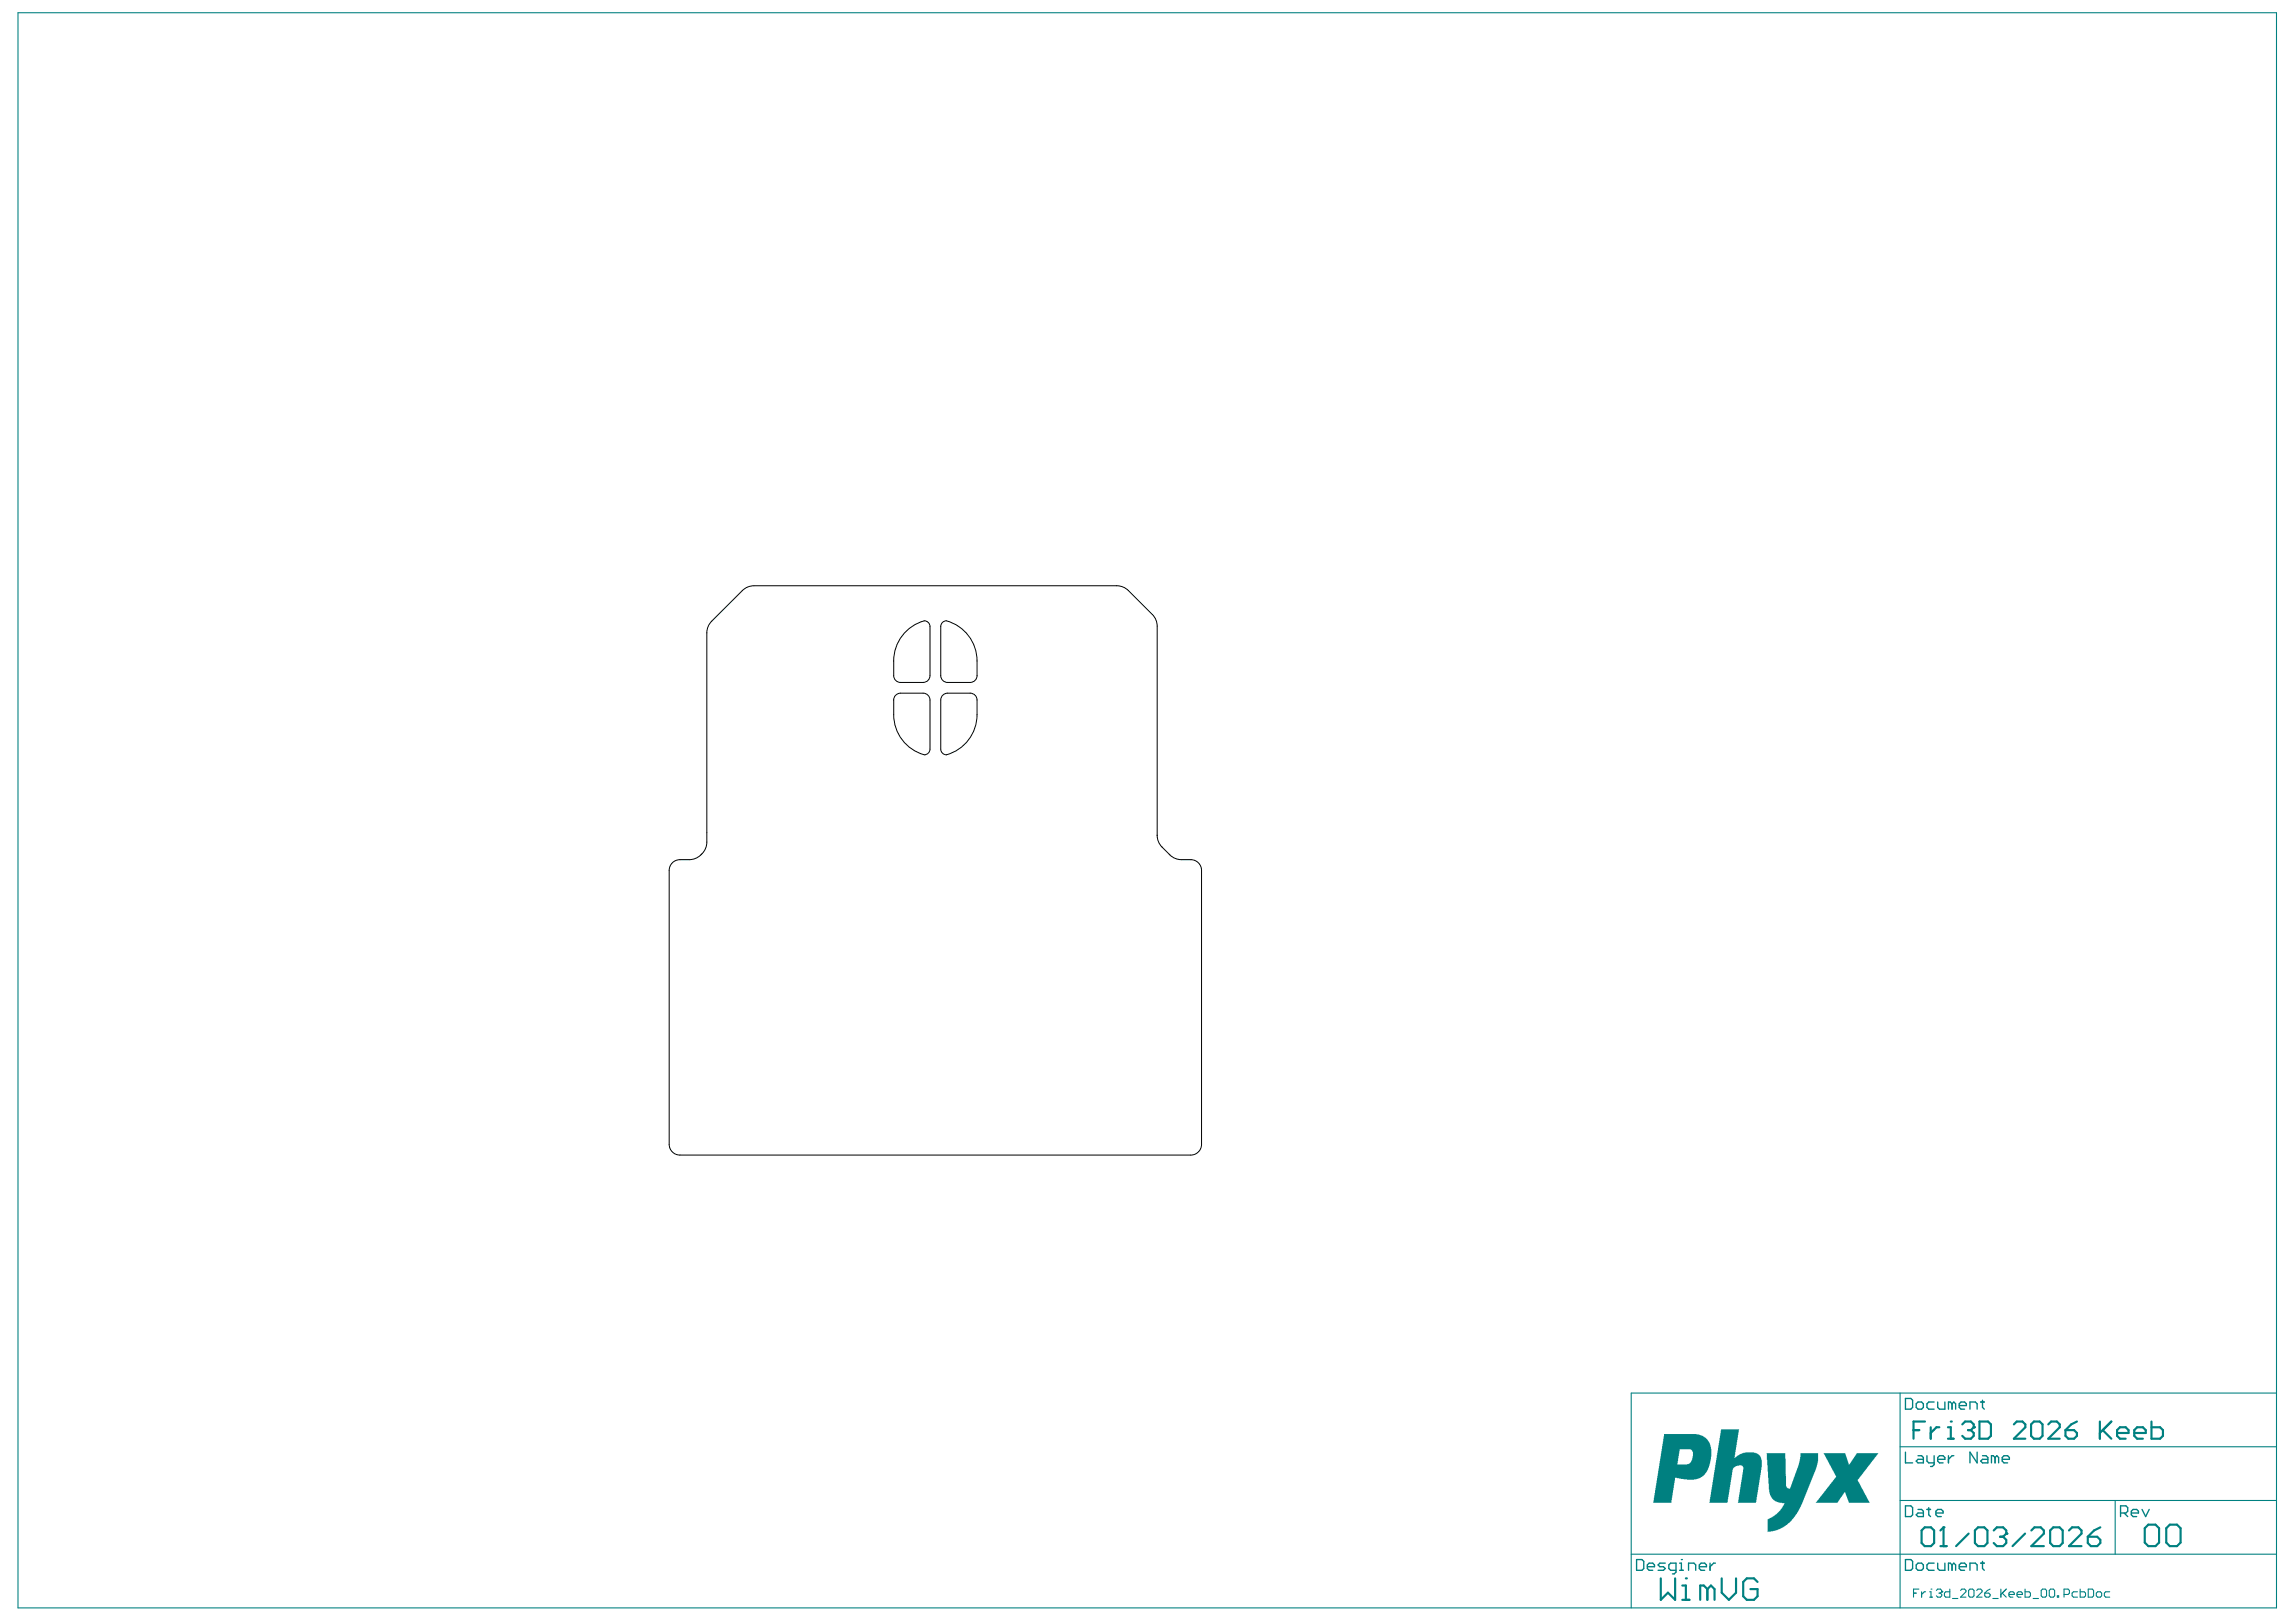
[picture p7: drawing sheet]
<svg xmlns="http://www.w3.org/2000/svg" width="297mm" height="210mm" viewBox="0 0 297 210" stroke-linecap="round" stroke-linejoin="round" font-family="sans-serif">
<g fill="#008080">
<path d="M222.7 185h2.3l-.6 3.7 .7-.5 .7-.2h1.3l.4 .2 .3 .4 .1 .4v.9l-.7 4.6h-2.4l.7-4.2a.58 .58 0 0 0-.1-.6h-.7l-.3 .2a.59 .59 0 0 0-.3 .6l-.6 4h-2.4z"/>
<path d="M228.5 188.1h2.5l.1 4.2v.2l.3 .2 .2-.1 1.1-3.1 .2-.9v-.5h2.3v1l-.3 1.3-1.9 4.6-.8 1.2-1 1.2-1 .5-.8 .3-.7 .1v-1.2a.45 .45 0 0 1 .4-.7l.7-.4 .6-.6 .5-.9h-.7l-.6-.2-.4-.4-.2-.4-.2-.7z"/>
<path d="M235.9 188.1h2.8l.5 1.4 .2-.1 .8-1.3h2.8l-2.6 3.3a.38 .38 0 0 0 .1 .5l1.4 2.6h-2.7l-.5-1.4h-.1l-.9 1.4h-2.8l2.2-2.8 .2-.3a.34 .34 0 0 0 .1-.6z"/>
<path d="M215.3 185.6h4.2l.8 .2 .6 .5 .4 .7 .1 .5-.1 1.4-.2 .8-.3 .7-.5 .6-.3 .2-.8 .3h-.9l-1.6-.3-.5 3.3h-2.3zM217.3 187.5l-.3 2h1.3l.3-.1 .3-.5 .1-.7a.57 .57 0 0 0-.3-.7z"/>
</g>
<g fill="none" stroke="#008080" stroke-width=".14">
<path d="M2.3 1.6h292.2v206.5h-292.2zM245.8 187.2h48.7M245.8 194.2h48.7M245.8 180.3v27.8M273.6 194.2v6.9M294.5 180.3h-83.5v27.8M211 201.1h83.5M247.6 206.2h.3M248.3 205.6h-.7v1.1M248.6 206v.7M249.1 206h-.2l-.3 .3M249.6 206h.2v.7"/>
<path d="M249.6 206.7h.4M249.8 205.6h.1M250.5 205.8l.2-.2h.3l.2 .2v.2M250.9 206.2h.1M251 206.2l.2 .1v.2l-.2 .2h-.3l-.2-.2M251.2 206h.1M251.2 206l-.2 .2M252.3 205.6v1.1h-.6l-.1-.2v-.3l.1-.2h.6M252.6 206.9h.7M253.6 205.8l.2-.2h.4l.1 .2v.2l-.7 .7h.7M254.7 205.8l.2-.2h.3l.2 .2v.7l-.2 .2h-.3l-.2-.2zM255.7 205.8l.2-.2h.3l.2 .2v.2l-.7 .7h.7"/>
<path d="M256.8 206.2h.5l.2 .1v.2l-.2 .2h-.4l-.1-.2zM257.5 205.6l-.4 .2-.3 .4M257.8 206.9h.7M258.9 205.6v1.1M259 206.2l.6 .5M259.6 205.6l-.7 .7M259.9 206.3h.7v-.1l-.2-.2h-.3l-.2 .2v.3l.2 .2h.3M260.9 206.3h.7v-.1l-.1-.2h-.4l-.2 .2v.3l.2 .2h.4M262 205.6v1.1h.5l.2-.2v-.3l-.2-.2h-.5M263 206.9h.7M264.1 205.8l.1-.2h.4l.2 .2v.7l-.2 .2h-.4l-.1-.2zM265.1 205.8l.2-.2h.3l.2 .2v.7l-.2 .2h-.3l-.2-.2z"/>
<path d="M266.2 206.5h.1v.2h-.1zM267 206.3h.6l.1-.1v-.4l-.1-.2h-.6v1.1M268.8 206h-.6l-.1 .2v.3l.1 .2h.6M269.1 205.6v1.1h.5l.2-.2v-.3l-.2-.2h-.5M270.2 205.6h.5l.2 .2v.7l-.2 .2h-.5zM271.2 206.2l.2-.2h.3l.2 .2v.3l-.2 .2h-.3l-.2-.2zM272.9 206h-.5l-.2 .2v.3l.2 .2h.5"/>
</g>
<g fill="none" stroke="#008080" stroke-width=".17">
<path d="M246.5 181h.7l.2 .2v.9l-.2 .3h-.7zM246.5 187.9v1.4h.9M246.5 194.9h.7l.2 .2v.9l-.2 .3h-.7zM247.9 181.7l.2-.3h.5l.2 .3v.4l-.2 .3h-.5l-.2-.3zM248.1 188.4h.5l.2 .2v.7h-.7l-.2-.2 .2-.3h.7M248.1 195.3h.5l.2 .3v.7h-.7l-.2-.3 .2-.2h.7M249.3 188.4v.7l.2 .2h.7M249.3 195.3h.5M249.5 195.1v.9l.3 .3M250.2 181.4h-.7l-.2 .3v.4l.2 .3h.7M250.2 188.4v1.1l-.2 .3h-.2M250.5 195.8h.9v-.2l-.3-.3h-.4l-.2 .3v.4l.2 .3h.4"/>
<path d="M250.7 181.4v.7l.2 .3h.7v-1M250.7 188.8h.9v-.2l-.2-.2h-.5l-.2 .2v.5l.2 .2h.5M252.1 188.4v.9M252.5 181.7l-.2-.3h-.2v1M252.5 181.7v.7M252.5 181.7l.3-.3 .2 .3v.7M252.8 188.4h-.3l-.4 .4M253.5 181.9h.9v-.2l-.2-.3h-.5l-.2 .3v.4l.2 .3h.5M254.9 182.4v-1h.7l.2 .3v.7M255.8 187.9v1.4l-.9-1.4v1.4M256.2 181.4h.5M256.5 188.4h.4l.3 .2v.7h-.7l-.3-.2 .3-.3h.7"/>
<path d="M256.5 181.2v.9l.2 .3M258.1 188.6l-.2-.2h-.3v.9M258.1 188.6v.7M258.1 188.6l.2-.2 .3 .2v.7M259 188.8h1v-.2l-.3-.2h-.4l-.3 .2v.5l.3 .2h.4M274.3 195.8h.7l.3-.2v-.5l-.3-.2h-.7v1.4M274.8 195.8l.5 .5M275.7 195.8h1v-.2l-.3-.3h-.4l-.3 .3v.4l.3 .3h.4M277.1 195.3l.5 1 .4-1M211.7 201.8h.7l.3 .3v.9l-.3 .2h-.7zM213.1 202.7h.9v-.2l-.2-.2h-.4l-.3 .2v.5l.3 .2h.4M215.4 202.3h-.7l-.2 .2 .2 .2h.5l.2 .3-.2 .2h-.7"/>
<path d="M216.8 203.2h-.7l-.2-.2v-.5l.2-.2h.7v1.1l-.2 .3h-.2M217.3 203.2h.5M217.3 202.3h.2v.9M217.5 201.8h.1M218.5 203.2v-.9h.6l.3 .2v.7M219.8 202.7h1v-.2l-.3-.2h-.4l-.3 .2v.5l.3 .2h.4M221.2 202.3v.9M221.9 202.3h-.2l-.5 .4M246.5 201.8h.7l.2 .3v.9l-.2 .2h-.7zM247.9 202.5l.2-.2h.5l.2 .2v.5l-.2 .2h-.5l-.2-.2zM250.2 202.3h-.7l-.2 .2v.5l.2 .2h.7M250.7 202.3v.7l.2 .2h.7v-.9"/>
<path d="M252.5 202.5l-.2-.2h-.2v.9M252.5 202.5v.7M252.5 202.5l.3-.2 .2 .2v.7M253.5 202.7h.9v-.2l-.2-.2h-.5l-.2 .2v.5l.2 .2h.5M254.9 203.2v-.9h.7l.2 .2v.7M256.2 202.3h.5M256.5 202.1v.9l.2 .2"/>
</g>
<g fill="none" stroke="#008080" stroke-width=".28">
<path d="M247.6 185.1h.7M248.6 198.1l.4-.4h.8l.4 .4v1.6l-.4 .4h-.8l-.4-.4zM249 184h-1.4v2.2M249.8 184.7v1.5M250.9 184.7h-.4l-.7 .7M251.4 197.7h.1M251.4 197.7v2.4M251.4 197.7l-.4 .4M252 184.7h.4v1.5M252 186.2h.7M252.4 184h.1M253.9 184.3l.3-.3h.8l.3 .3v.4"/>
<path d="M254.6 185.1h.4M254.7 198.5l-1.6 1.6M255 185.1l.3 .3v.4l-.3 .4h-.8l-.3-.4M255.3 184.7h.1M255.3 184.7l-.3 .4M255.5 198.1l.4-.4h.8l.4 .4v1.6l-.4 .4h-.8l-.4-.4zM256.1 184h1.1l.4 .3v1.5l-.4 .4h-1.1zM257.9 198.1l.4-.4h.8l.5 .4v.4M258.7 198.9h.4M259.1 198.9l.5 .4v.4l-.5 .4h-.8l-.4-.4M259.6 198.5h.1M259.6 198.5l-.5 .4"/>
<path d="M260.5 184.3l.4-.3h.8l.3 .3v.4l-1.5 1.5h1.5M262 198.5l-1.6 1.6M262.8 184.3l.3-.3h.8l.3 .3v1.5l-.3 .4h-.8l-.3-.4zM262.8 198.1l.4-.4h.8l.4 .4v.4l-1.6 1.6h1.6M265 184.3l.4-.3h.7l.4 .3v.4l-1.5 1.5h1.5M265.2 198.1l.4-.4h.9l.4 .4v1.6l-.4 .4h-.9l-.4-.4zM267.2 185.1h1.1l.4 .3v.4l-.4 .4h-.7l-.4-.4zM267.7 198.1l.4-.4h.8l.4 .4v.4l-1.6 1.6h1.6M268.7 184l-.7 .3-.8 .8M270.1 198.9h1.2l.4 .4v.4l-.4 .4h-.8l-.4-.4zM271.7 184v2.2M271.7 197.7l-.8 .4-.8 .8"/>
<path d="M272 185.1l1.1 1.1M273.1 184l-1.4 1.4M273.9 185.4h1.5v-.3l-.4-.4h-.7l-.4 .4v.7l.4 .4h.7M276.1 185.4h1.5v-.3l-.4-.4h-.7l-.4 .4v.7l.4 .4h.7M277.5 197.8l.4-.5h1l.4 .5v1.8l-.4 .5h-1l-.4-.5zM278.3 184v2.2h1.2l.3-.4v-.7l-.3-.4h-1.2M280.3 197.8l.4-.5h.9l.5 .5v1.8l-.5 .5h-.9l-.4-.5zM214.9 204.3v2.7l.9-.9 .9 .9v-2.7M217.6 207h1M217.6 205.2h.5v1.8M218.1 204.3h.1M220.9 205.6l-.5-.4h-.4v1.8"/>
<path d="M220.9 205.6v1.4M220.9 205.6l.5-.4 .4 .4v1.4M222.7 204.3v1.8l1 .9 .9-.9v-1.8M227.4 204.7l-.5-.4h-.9l-.5 .4v1.9l.5 .4h.9l.5-.4v-1h-.9M251 200.1h.8"/>
</g>
<path d="M92.1 80.4l3.9-4a2.13 2.13 0 0 1 1.5-.6h47a2.13 2.13 0 0 1 1.5 .6l3.1 3.1a2.13 2.13 0 0 1 .6 1.5v27.1a2.13 2.13 0 0 0 .6 1.5 4.6 4.6 0 0 0 2.1 1.6h1.7a1.39 1.39 0 0 1 1.3 1.4v35.5a1.39 1.39 0 0 1-1.3 1.4h-66.1a1.39 1.39 0 0 1-1.4-1.4v-35.5a1.39 1.39 0 0 1 1.4-1.4 3.1 3.1 0 0 0 2.7-.6 2.21 2.21 0 0 0 .7-1.6v-27.1a2.13 2.13 0 0 1 .7-1.5zM115.6 87.4a.88 .88 0 0 0 .9 .9h2.9a.88 .88 0 0 0 .9-.9v-6.3a.74 .74 0 0 0-.7-.8 5.4 5.4 0 0 0-4 5.2v1.9M115.6 90.6a7.4 7.4 0 0 0 .9 4.8 5.4 5.4 0 0 0 3.1 2.3 .73 .73 0 0 0 .7-.8v-6.3a.88 .88 0 0 0-.9-.9h-2.9a.88 .88 0 0 0-.9 .9M126.4 87.4a.88 .88 0 0 1-.9 .9h-2.9a.88 .88 0 0 1-.9-.9v-6.3a.74 .74 0 0 1 .8-.8 5.4 5.4 0 0 1 3.9 5.2v1.9M126.4 90.6a7.4 7.4 0 0 1-.9 4.8 5.4 5.4 0 0 1-3 2.3 .74 .74 0 0 1-.8-.8v-6.3a.88 .88 0 0 1 .9-.9h2.9a.88 .88 0 0 1 .9 .9" fill="none" stroke="#000" stroke-width=".13"/>
</svg>
